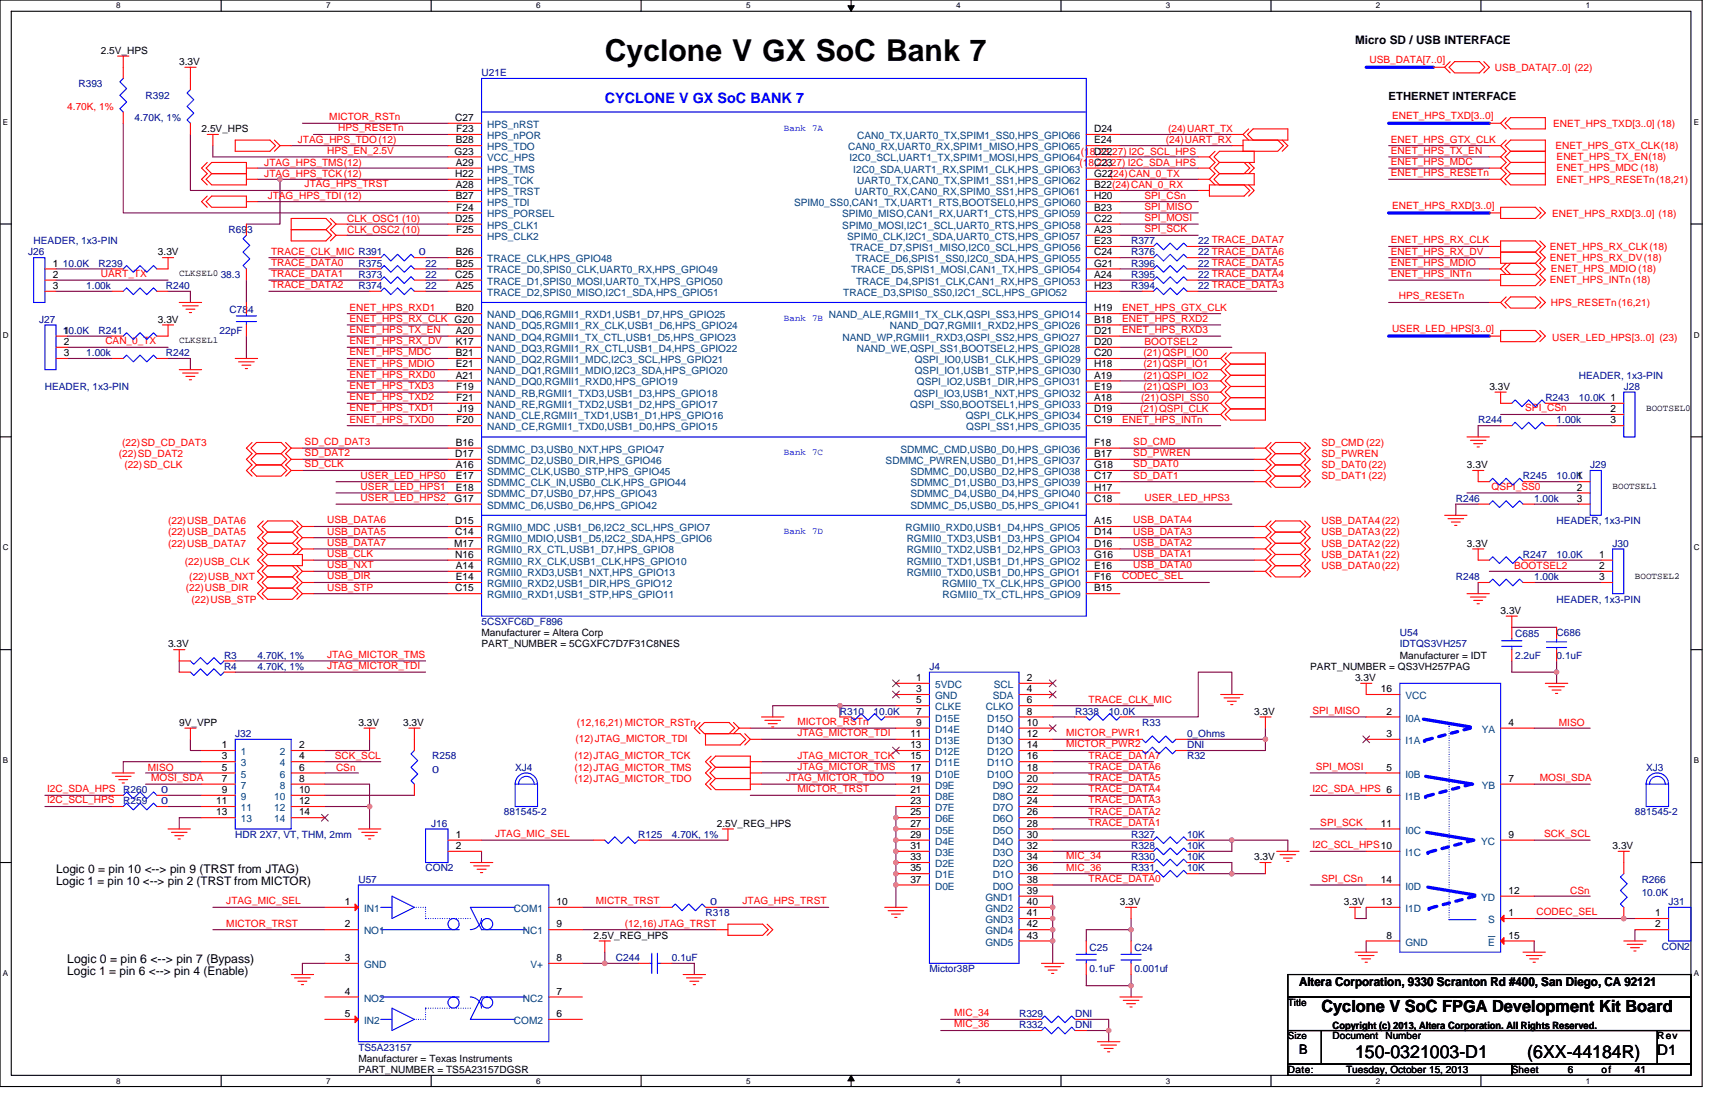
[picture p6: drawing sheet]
<svg xmlns="http://www.w3.org/2000/svg" width="432mm" height="279mm" viewBox="0 0 432 279" stroke-linecap="round" stroke-linejoin="round" font-family="sans-serif">
<defs><g id="words">
<text font-size="7.6" x="152.3" y="15.3">Cyclone V GX SoC Bank 7</text>
<g font-size="4.5">
<text x="341.2" y="266.3">150-0321003-D1</text>
<text x="384.5" y="266.3">(6XX-44184R)</text>
</g>
<text font-size="4.2" x="332.7" y="254.8">Cyclone V SoC FPGA Development Kit Board</text>
<text font-size="3.7" x="417.3" y="265.5">D1</text>
<text font-size="3.6" fill="#00f" x="152.3" y="25.9">CYCLONE V GX SoC BANK 7</text>
<text font-size="3.4" x="327.1" y="265.2">B</text>
<g font-size="3.1">
<text x="16.9" y="242.4">Logic 0 = pin 6 &lt;--&gt; pin 7 (Bypass)</text>
<text x="327.1" y="248.2">Altera Corporation, 9330 Scranton Rd #400, San Diego, CA 92121</text>
</g>
<g font-size="3">
<text x="341.2" y="11.2">Micro SD / USB INTERFACE</text>
<text x="14.1" y="219.8">Logic 0 = pin 10 &lt;--&gt; pin 9 (TRST from JTAG)</text>
<text x="14.1" y="222.9">Logic 1 = pin 10 &lt;--&gt; pin 2 (TRST from MICTOR)</text>
<text x="16.9" y="245.5">Logic 1 = pin 6 &lt;--&gt; pin 4 (Enable)</text>
</g>
<text font-size="2.8" x="349.6" y="25.2">ETHERNET INTERFACE</text>
<g font-size="2.5">
<text x="25.4" y="13.5">2.5V_HPS</text>
<text x="45.1" y="16.4">3.3V</text>
<text x="50.8" y="33.3">2.5V_HPS</text>
<text x="114.6" y="30.4">C27</text>
<text x="114.9" y="33.3">F23</text>
<text x="275.5" y="33.3">D24</text>
<text x="114.5" y="38.9">G23</text>
<text x="114.7" y="36.1">B28</text>
<text x="114.7" y="41.7">A29</text>
<text x="275.5" y="41.7">C23</text>
<text x="275.5" y="38.9">D22</text>
<text x="275.5" y="36.1">E24</text>
<text x="114.6" y="44.5">H22</text>
<text x="114.7" y="47.3">A28</text>
<text x="275.5" y="44.5">G22(24)CAN_0_TX</text>
<text x="275.5" y="47.3">B22(24)CAN_0_RX</text>
<text x="114.7" y="50.2">B27</text>
<text x="114.9" y="53">F24</text>
<text x="275.5" y="50.2">H20</text>
<text x="275.5" y="53">B23</text>
<text x="114.6" y="55.8">D25</text>
<text x="114.9" y="58.6">F25</text>
<text x="275.5" y="58.6">A23</text>
<text x="275.5" y="55.8">C22</text>
<text x="39.8" y="64.3">3.3V</text>
<text x="114.7" y="64.3">B26</text>
<text x="275.5" y="61.4">E23</text>
<text x="275.5" y="64.3">C24</text>
<text x="13.3" y="67.1">1</text>
<text x="13.3" y="69.9">2</text>
<text x="114.6" y="69.9">C25</text>
<text x="114.7" y="67.1">B25</text>
<text x="275.5" y="69.9">A24</text>
<text x="275.5" y="67.1">G21</text>
<text x="13.3" y="72.7">3</text>
<text x="114.7" y="72.7">A25</text>
<text x="275.5" y="72.7">H23</text>
<text x="39.8" y="81.2">3.3V</text>
<text x="114.7" y="78.4">B20</text>
<text x="275.5" y="81.2">B18</text>
<text x="275.5" y="78.4">H19</text>
<text x="16.1" y="84">1</text>
<text x="16.1" y="86.8">2</text>
<text x="16.1" y="89.6">3</text>
<text x="114.7" y="89.6">B21</text>
<text x="114.7" y="86.8">K17</text>
<text x="114.7" y="84">A20</text>
<text x="275.5" y="84">D21</text>
<text x="275.5" y="86.8">D20</text>
<text x="275.5" y="89.6">C20</text>
<text x="114.7" y="95.3">A21</text>
<text x="114.7" y="92.5">E21</text>
<text x="275.5" y="92.5">H18</text>
<text x="275.5" y="95.3">A19</text>
<text x="114.9" y="100.9">F21</text>
<text x="114.9" y="98.1">F19</text>
<text x="275.5" y="100.9">A18</text>
<text x="275.5" y="98.1">E19</text>
<text x="375" y="98.1">3.3V</text>
<text x="114.9" y="106.6">F20</text>
<text x="115.2" y="103.7">J19</text>
<text x="275.5" y="103.7">D19</text>
<text x="275.5" y="106.6">C19</text>
<text x="405.4" y="103.7">2</text>
<text x="405.4" y="106.6">3</text>
<text x="114.7" y="112.2">B16</text>
<text x="275.5" y="112.2">F18</text>
<text x="114.6" y="115">D17</text>
<text x="114.7" y="117.8">A16</text>
<text x="275.5" y="115">B17</text>
<text x="275.5" y="117.8">G18</text>
<text x="369.4" y="117.9">3.3V</text>
<text x="114.7" y="123.5">E18</text>
<text x="114.7" y="120.7">E17</text>
<text x="275.5" y="120.7">C17</text>
<text x="275.5" y="123.5">H17</text>
<text x="397" y="120.6">1</text>
<text x="397" y="123.5">2</text>
<text x="114.5" y="126.3">G17</text>
<text x="114.6" y="131.9">D15</text>
<text x="275.5" y="131.9">A15</text>
<text x="275.5" y="126.3">C18</text>
<text x="397" y="126.3">3</text>
<text x="114.3" y="137.6">M17</text>
<text x="114.6" y="134.7">C14</text>
<text x="275.5" y="137.6">D16</text>
<text x="275.5" y="134.7">D14</text>
<text x="369.4" y="137.6">3.3V</text>
<text x="114.6" y="140.4">N16</text>
<text x="114.7" y="143.2">A14</text>
<text x="275.5" y="143.2">E16</text>
<text x="275.5" y="140.4">G16</text>
<text x="402.6" y="140.4">1</text>
<text x="402.6" y="143.2">2</text>
<text x="114.6" y="148.8">C15</text>
<text x="114.7" y="146">E14</text>
<text x="275.5" y="146">F16</text>
<text x="275.5" y="148.8">B15</text>
<text x="402.6" y="146">3</text>
<text x="377.8" y="154.5">3.3V</text>
<text x="121.2" y="160.1">Manufacturer = Altera Corp</text>
<text x="42.3" y="163">3.3V</text>
<text x="121.2" y="163">PART_NUMBER = 5CGXFC7D7F31C8NES</text>
<text x="352.4" y="165.8">Manufacturer = IDT</text>
<text x="230.6" y="171.4">1</text>
<text x="258.6" y="171.4">2</text>
<text x="329.9" y="168.6">PART_NUMBER = QS3VH257PAG</text>
<text x="341.2" y="171.4">3.3V</text>
<text x="230.6" y="174.2">3</text>
<text x="230.6" y="177">5</text>
<text x="230.6" y="179.9">7</text>
<text x="258.6" y="179.9">8</text>
<text x="258.6" y="174.2">4</text>
<text x="258.6" y="177">6</text>
<text x="315.8" y="179.9">3.3V</text>
<text x="347.6" y="174.2">16</text>
<text x="349.1" y="179.9">2</text>
<text x="45.1" y="182.7">9V_VPP</text>
<text x="90.2" y="182.7">3.3V</text>
<text x="101.5" y="182.7">3.3V</text>
<text x="229.2" y="185.5">11</text>
<text x="230.6" y="182.7">9</text>
<text x="258.6" y="182.7">10</text>
<text x="258.6" y="185.5">12</text>
<text x="349.1" y="185.5">3</text>
<text x="379.8" y="182.7">4</text>
<text x="55.8" y="188.3">1</text>
<text x="55.8" y="191.1">3</text>
<text x="75.3" y="188.3">2</text>
<text x="75.3" y="191.1">4</text>
<text x="229.2" y="188.3">13</text>
<text x="229.2" y="191.1">15</text>
<text x="258.6" y="188.3">14</text>
<text x="258.6" y="191.1">16</text>
<text x="55.8" y="194">5</text>
<text x="55.8" y="196.8">7</text>
<text x="75.3" y="194">6</text>
<text x="75.3" y="196.8">8</text>
<text x="229.2" y="194">17</text>
<text x="229.2" y="196.8">19</text>
<text x="258.6" y="194">18</text>
<text x="258.6" y="196.8">20</text>
<text x="349.1" y="194">5</text>
<text x="379.8" y="196.8">7</text>
<text x="54.4" y="202.4">11</text>
<text x="55.8" y="199.6">9</text>
<text x="75.3" y="199.6">10</text>
<text x="75.3" y="202.4">12</text>
<text x="229.2" y="199.6">21</text>
<text x="229.2" y="202.4">23</text>
<text x="258.6" y="199.6">22</text>
<text x="258.6" y="202.4">24</text>
<text x="54.4" y="205.2">13</text>
<text x="75.3" y="205.2">14</text>
<text x="180.5" y="208.1">2.5V_REG_HPS</text>
<text x="229.2" y="205.2">25</text>
<text x="229.2" y="208.1">27</text>
<text x="258.6" y="205.2">26</text>
<text x="258.6" y="208.1">28</text>
<text x="347.6" y="208.1">11</text>
<text x="114.8" y="210.9">1</text>
<text x="114.8" y="213.7">2</text>
<text x="229.2" y="210.9">29</text>
<text x="229.2" y="213.7">31</text>
<text x="258.6" y="210.9">30</text>
<text x="258.6" y="213.7">32</text>
<text x="379.8" y="210.9">9</text>
<text x="406" y="213.7">3.3V</text>
<text x="229.2" y="216.5">33</text>
<text x="229.2" y="219.3">35</text>
<text x="258.6" y="216.5">34</text>
<text x="258.6" y="219.3">36</text>
<text x="315.8" y="216.5">3.3V</text>
<text x="86.8" y="227.8">1</text>
<text x="140.1" y="227.8">10</text>
<text x="229.2" y="222.2">37</text>
<text x="258.6" y="222.2">38</text>
<text x="258.6" y="225">39</text>
<text x="258.6" y="227.8">40</text>
<text x="282" y="227.8">3.3V</text>
<text x="338.3" y="227.8">3.3V</text>
<text x="347.6" y="222.2">14</text>
<text x="347.6" y="227.8">13</text>
<text x="379.8" y="225">12</text>
<text x="86.8" y="233.4">2</text>
<text x="140.1" y="233.4">9</text>
<text x="258.6" y="230.6">41</text>
<text x="258.6" y="233.4">42</text>
<text x="379.8" y="230.6">1</text>
<text x="416.7" y="230.6">1</text>
<text x="416.7" y="233.4">2</text>
<text x="149.4" y="236.3">2.5V_REG_HPS</text>
<text x="258.6" y="236.3">43</text>
<text x="349.1" y="236.3">8</text>
<text x="379.8" y="236.3">15</text>
<text x="86.8" y="241.9">3</text>
<text x="140.1" y="241.9">8</text>
<text x="86.8" y="250.4">4</text>
<text x="140.1" y="250.4">7</text>
<text x="86.8" y="256">5</text>
<text x="140.1" y="256">6</text>
<text x="324.3" y="253.2">Title</text>
<text x="324.3" y="261.6">Size</text>
<text x="335.5" y="261.6">Document</text>
<text x="335.5" y="258.9">Copyright (c) 2013, Altera Corporation. All Rights Reserved.</text>
<text x="348.8" y="261.6">Number</text>
<text x="417.3" y="261.6">Rev</text>
<text x="90.2" y="267.3">Manufacturer = Texas Instruments</text>
<text x="90.2" y="270.1">PART_NUMBER = TS5A23157DGSR</text>
<text x="324.3" y="270.1">Date:</text>
<text x="338.9" y="270.1">Tuesday, October 15, 2013</text>
<text x="380.6" y="270.1">Sheet</text>
<text x="394.7" y="270.1">6</text>
<text x="403.2" y="270.1">of</text>
<text x="411.6" y="270.1">41</text>
</g>
<g font-size="2.5" fill="#f00">
<text x="344.8" y="15.9">USB_DATA[7..0]</text>
<text x="376.4" y="17.8">USB_DATA[7..0] (22)</text>
<text x="16.9" y="27.6">4.70K, 1%</text>
<text x="350.5" y="30">ENET_HPS_TXD[3..0]</text>
<text x="82.9" y="30.2">MICTOR_RSTn</text>
<text x="85.2" y="33.1">HPS_RESETn</text>
<text x="294.1" y="33.3">(24)UART_TX</text>
<text x="350.2" y="35.9">ENET_HPS_GTX_CLK</text>
<text x="391.1" y="31.9">ENET_HPS_TXD[3..0] (18)</text>
<text x="66.5" y="41.7">JTAG_HPS_TMS(12)</text>
<text x="75" y="36.1">JTAG_HPS_TDO(12)</text>
<text x="82.4" y="38.7">HPS_EN_2.5V</text>
<text x="271.8" y="41.7">(18,23,27) I2C_SDA_HPS</text>
<text x="272.1" y="38.9">(18,23,27) I2C_SCL_HPS</text>
<text x="293.5" y="36.1">(24)UART_RX</text>
<text x="350.2" y="38.7">ENET_HPS_TX_EN</text>
<text x="350.2" y="41.5">ENET_HPS_MDC</text>
<text x="391.6" y="37.5">ENET_HPS_GTX_CLK(18)</text>
<text x="391.9" y="40.3">ENET_HPS_TX_EN(18)</text>
<text x="66.5" y="44.6">JTAG_HPS_TCK(12)</text>
<text x="76.7" y="47.2">JTAG_HPS_TRST</text>
<text x="350.2" y="44.3">ENET_HPS_RESETn</text>
<text x="391.9" y="46">ENET_HPS_RESETn(18,21)</text>
<text x="391.9" y="43.1">ENET_HPS_MDC (18)</text>
<text x="67.4" y="50.2">JTAG_HPS_TDI (12)</text>
<text x="288.2" y="52.8">SPI_MISO</text>
<text x="288.2" y="50">SPI_CSn</text>
<text x="350.5" y="52.5">ENET_HPS_RXD[3..0]</text>
<text x="87.4" y="55.8">CLK_OSC1 (10)</text>
<text x="87.4" y="58.7">CLK_OSC2 (10)</text>
<text x="288.2" y="58.4">SPI_SCK</text>
<text x="288.2" y="55.6">SPI_MOSI</text>
<text x="390.8" y="54.7">ENET_HPS_RXD[3..0] (18)</text>
<text x="68.3" y="64.1">TRACE_CLK_MIC R391</text>
<text x="350.2" y="64.1">ENET_HPS_RX_DV</text>
<text x="350.2" y="61.3">ENET_HPS_RX_CLK</text>
<text x="390.2" y="65.7">ENET_HPS_RX_DV(18)</text>
<text x="390.2" y="62.9">ENET_HPS_RX_CLK(18)</text>
<text x="25.4" y="69.7">UART_TX</text>
<text x="68.3" y="66.9">TRACE_DATA0</text>
<text x="68.3" y="69.7">TRACE_DATA1</text>
<text x="350.2" y="66.9">ENET_HPS_MDIO</text>
<text x="350.2" y="69.7">ENET_HPS_INTn</text>
<text x="390.2" y="71.3">ENET_HPS_INTn (18)</text>
<text x="390.5" y="68.5">ENET_HPS_MDIO (18)</text>
<text x="68.3" y="72.5">TRACE_DATA2</text>
<text x="352.2" y="75.4">HPS_RESETn</text>
<text x="390.5" y="77">HPS_RESETn(16,21)</text>
<text x="88" y="83.8">ENET_HPS_TX_EN</text>
<text x="88" y="81">ENET_HPS_RX_CLK G20</text>
<text x="88" y="78.2">ENET_HPS_RXD1</text>
<text x="282.5" y="78.2">ENET_HPS_GTX_CLK</text>
<text x="282.5" y="83.8">ENET_HPS_RXD3</text>
<text x="282.5" y="81">ENET_HPS_RXD2</text>
<text x="350.5" y="83.5">USER_LED_HPS[3..0]</text>
<text x="26.5" y="86.6">CAN_0_TX</text>
<text x="88" y="89.5">ENET_HPS_MDC</text>
<text x="88" y="86.6">ENET_HPS_RX_DV</text>
<text x="287.9" y="89.7">(21)QSPI_IO0</text>
<text x="288.2" y="86.8">BOOTSEL2</text>
<text x="390.8" y="85.7">USER_LED_HPS[3..0] (23)</text>
<text x="88" y="95.1">ENET_HPS_RXD0</text>
<text x="88" y="92.3">ENET_HPS_MDIO</text>
<text x="287.9" y="95.3">(21)QSPI_IO2</text>
<text x="287.9" y="92.5">(21)QSPI_IO1</text>
<text x="88" y="100.7">ENET_HPS_TXD2</text>
<text x="88" y="97.9">ENET_HPS_TXD3</text>
<text x="287.3" y="100.9">(21)QSPI_SS0</text>
<text x="287.9" y="98.1">(21)QSPI_IO3</text>
<text x="88" y="106.4">ENET_HPS_TXD0</text>
<text x="88" y="103.5">ENET_HPS_TXD1</text>
<text x="282.5" y="106.4">ENET_HPS_INTn</text>
<text x="287" y="103.8">(21)QSPI_CLK</text>
<text x="384" y="103.5">SPI_CSn</text>
<text x="30.8" y="112.2">(22)SD_CD_DAT3</text>
<text x="76.7" y="112">SD_CD_DAT3</text>
<text x="285.3" y="112">SD_CMD</text>
<text x="332.7" y="112.2">SD_CMD (22)</text>
<text x="29.9" y="115">(22)SD_DAT2</text>
<text x="31.3" y="117.9">(22)SD_CLK</text>
<text x="76.7" y="114.8">SD_DAT2</text>
<text x="76.7" y="117.6">SD_CLK</text>
<text x="285.3" y="117.6">SD_DAT0</text>
<text x="285.3" y="114.8">SD_PWREN</text>
<text x="332.7" y="117.9">SD_DAT0(22)</text>
<text x="332.7" y="115">SD_PWREN</text>
<text x="90.8" y="120.5">USER_LED_HPS0</text>
<text x="90.8" y="123.3">USER_LED_HPS1</text>
<text x="285.3" y="120.5">SD_DAT1</text>
<text x="332.7" y="120.7">SD_DAT1(22)</text>
<text x="375.6" y="123.3">QSPI_SS0</text>
<text x="42.3" y="132">(22)USB_DATA6</text>
<text x="82.4" y="131.7">USB_DATA6</text>
<text x="90.8" y="126.1">USER_LED_HPS2</text>
<text x="285.3" y="131.7">USB_DATA4</text>
<text x="288.2" y="126.1">USER_LED_HPS3</text>
<text x="332.7" y="132">USB_DATA4(22)</text>
<text x="42.3" y="137.6">(22)USB_DATA7</text>
<text x="42.3" y="134.8">(22)USB_DATA5</text>
<text x="82.4" y="137.4">USB_DATA7</text>
<text x="82.4" y="134.6">USB_DATA5</text>
<text x="285.3" y="134.6">USB_DATA3</text>
<text x="285.3" y="137.4">USB_DATA2</text>
<text x="332.7" y="134.8">USB_DATA3(22)</text>
<text x="332.7" y="137.6">USB_DATA2(22)</text>
<text x="46.5" y="142.1">(22)USB_CLK</text>
<text x="82.4" y="140.2">USB_CLK</text>
<text x="82.4" y="143">USB_NXT</text>
<text x="285.3" y="140.2">USB_DATA1</text>
<text x="285.3" y="143">USB_DATA0</text>
<text x="332.7" y="140.4">USB_DATA1(22)</text>
<text x="332.7" y="143.2">USB_DATA0(22)</text>
<text x="381.2" y="143.2">BOOTSEL2</text>
<text x="46.8" y="148.9">(22)USB_DIR</text>
<text x="47.7" y="146">(22)USB_NXT</text>
<text x="82.4" y="145.8">USB_DIR</text>
<text x="82.4" y="148.7">USB_STP</text>
<text x="282.5" y="145.8">CODEC_SEL</text>
<text x="48.2" y="151.7">(22)USB_STP</text>
<text x="82.4" y="165.6">JTAG_MICTOR_TMS</text>
<text x="82.4" y="168.4">JTAG_MICTOR_TDI</text>
<text x="274.1" y="176.8">TRACE_CLK_MIC</text>
<text x="330.5" y="179.7">SPI_MISO</text>
<text x="145.2" y="182.7">(12,16,21) MICTOR_RSTn</text>
<text x="200.8" y="182.5">MICTOR_RSTn</text>
<text x="200.8" y="185.3">JTAG_MICTOR_TDI</text>
<text x="268.4" y="185.3">MICTOR_PWR1</text>
<text x="392.5" y="182.7">MISO</text>
<text x="84.3" y="190.9">SCK_SCL</text>
<text x="144.7" y="191.2">(12)JTAG_MICTOR_TCK</text>
<text x="144.9" y="186.6">(12)JTAG_MICTOR_TDI</text>
<text x="200.8" y="190.9">JTAG_MICTOR_TCK</text>
<text x="268.4" y="188.1">MICTOR_PWR2</text>
<text x="274.1" y="190.9">TRACE_DATA7</text>
<text x="37.2" y="194">MISO</text>
<text x="38.1" y="196.6">MOSI_SDA</text>
<text x="84.6" y="194">CSn</text>
<text x="144.7" y="194">(12)JTAG_MICTOR_TMS</text>
<text x="144.7" y="196.8">(12)JTAG_MICTOR_TDO</text>
<text x="198" y="196.6">JTAG_MICTOR_TDO</text>
<text x="200.8" y="193.8">JTAG_MICTOR_TMS</text>
<text x="274.1" y="193.8">TRACE_DATA6</text>
<text x="274.1" y="196.6">TRACE_DATA5</text>
<text x="331.3" y="193.8">SPI_MOSI</text>
<text x="387.7" y="196.6">MOSI_SDA</text>
<text x="11.9" y="199.4">I2C_SDA_HPS</text>
<text x="11.9" y="202.2">I2C_SCL_HPS</text>
<text x="200.8" y="199.4">MICTOR_TRST</text>
<text x="274.1" y="199.4">TRACE_DATA4</text>
<text x="274.1" y="202.2">TRACE_DATA3</text>
<text x="330.5" y="199.4">I2C_SDA_HPS 6</text>
<text x="274.1" y="205">TRACE_DATA2</text>
<text x="274.1" y="207.9">TRACE_DATA1</text>
<text x="332.4" y="207.9">SPI_SCK</text>
<text x="124.7" y="210.7">JTAG_MIC_SEL</text>
<text x="330.5" y="213.5">I2C_SCL_HPS10</text>
<text x="388.8" y="210.7">SCK_SCL</text>
<text x="268.4" y="216.3">MIC_34</text>
<text x="268.4" y="219.1">MIC_36</text>
<text x="274.1" y="222">TRACE_DATA0</text>
<text x="332.7" y="222">SPI_CSn</text>
<text x="57" y="227.6">JTAG_MIC_SEL</text>
<text x="150" y="227.6">MICTR_TRST</text>
<text x="186.9" y="227.6">JTAG_HPS_TRST</text>
<text x="395.3" y="225">CSn</text>
<text x="57" y="233.2">MICTOR_TRST</text>
<text x="157.3" y="233.4">(12,16)JTAG_TRST</text>
<text x="386.8" y="230.4">CODEC_SEL</text>
<text x="240.2" y="255.8">MIC_34</text>
<text x="240.2" y="258.6">MIC_36</text>
</g>
<g font-size="2.5" fill="#000080">
<text x="19.7" y="22">R393</text>
<text x="121.2" y="19.2">U21E</text>
<text x="36.7" y="24.8">R392</text>
<text x="33.8" y="30.5">4.70K, 1%</text>
<text x="57.5" y="58.7">R693</text>
<text x="7.1" y="64.3">J26</text>
<text x="8.5" y="61.5">HEADER, 1x3-PIN</text>
<text x="105.5" y="64.3">0</text>
<text x="284.8" y="61.5">R377</text>
<text x="284.8" y="64.3">R376</text>
<text x="301.7" y="61.5">22 TRACE_DATA7</text>
<text x="301.7" y="64.3">22 TRACE_DATA6</text>
<text x="15.8" y="67.1">10.0K</text>
<text x="24.8" y="67.1">R239</text>
<text x="55.6" y="69.9">38.3</text>
<text x="90.2" y="67.1">R375</text>
<text x="90.2" y="69.9">R373</text>
<text x="107.1" y="67.1">22</text>
<text x="107.1" y="69.9">22</text>
<text x="284.8" y="67.1">R396</text>
<text x="284.8" y="69.9">R395</text>
<text x="301.7" y="67.1">22 TRACE_DATA5</text>
<text x="301.7" y="69.9">22 TRACE_DATA4</text>
<text x="21.7" y="72.7">1.00k</text>
<text x="41.7" y="72.7">R240</text>
<text x="90.2" y="72.7">R374</text>
<text x="107.1" y="72.7">22</text>
<text x="284.8" y="72.7">R394</text>
<text x="301.7" y="72.7">22 TRACE_DATA3</text>
<text x="9.9" y="81.2">J27</text>
<text x="57.8" y="78.7">C784</text>
<text x="15.8" y="84">10.0K</text>
<text x="21.7" y="89.7">1.00k</text>
<text x="24.8" y="84">R241</text>
<text x="41.7" y="89.7">R242</text>
<text x="55.3" y="84">22pF</text>
<text x="397.6" y="95.3">HEADER, 1x3-PIN</text>
<text x="11.3" y="98.1">HEADER, 1x3-PIN</text>
<text x="389.1" y="100.9">R243</text>
<text x="397.6" y="100.9">10.0K 1</text>
<text x="408.8" y="98.1">J28</text>
<text x="372.2" y="106.6">R244</text>
<text x="391.9" y="106.6">1.00k</text>
<text x="400.4" y="117.9">J29</text>
<text x="383.5" y="120.7">R245</text>
<text x="391.9" y="120.7">10.0K</text>
<text x="366.5" y="126.3">R246</text>
<text x="386.3" y="126.3">1.00k</text>
<text x="391.9" y="132">HEADER, 1x3-PIN</text>
<text x="406" y="137.6">J30</text>
<text x="383.5" y="140.4">R247</text>
<text x="391.9" y="140.4">10.0K</text>
<text x="366.5" y="146">R248</text>
<text x="386.3" y="146">1.00k</text>
<text x="391.9" y="151.7">HEADER, 1x3-PIN</text>
<text x="121.2" y="157.3">5CSXFC6D_F896</text>
<text x="352.4" y="160.1">U54</text>
<text x="381.5" y="160.4">C685</text>
<text x="391.9" y="160.1">C686</text>
<text x="56.4" y="165.8">R3</text>
<text x="64.9" y="165.8">4.70K, 1%</text>
<text x="352.4" y="163">IDTQS3VH257</text>
<text x="381.5" y="165.8">2.2uF</text>
<text x="391.9" y="165.8">0.1uF</text>
<text x="56.4" y="168.6">R4</text>
<text x="64.9" y="168.6">4.70K, 1%</text>
<text x="234" y="168.6">J4</text>
<text x="211.5" y="179.9">R310</text>
<text x="219.9" y="179.9">10.0K</text>
<text x="270.7" y="179.9">R338</text>
<text x="279.1" y="179.9">10.0K</text>
<text x="59.2" y="185.5">J32</text>
<text x="287.6" y="182.7">R33</text>
<text x="298.9" y="185.5">0_Ohms</text>
<text x="108.8" y="191.2">R258</text>
<text x="298.9" y="191.2">R32</text>
<text x="298.9" y="188.3">DNI</text>
<text x="108.8" y="194.5">0</text>
<text x="129.7" y="194">XJ4</text>
<text x="414.5" y="194">XJ3</text>
<text x="31" y="199.6">R260</text>
<text x="31" y="202.4">R259</text>
<text x="40.6" y="199.6">0</text>
<text x="40.6" y="202.4">0</text>
<text x="108.6" y="208.1">J16</text>
<text x="126.9" y="205.3">881545-2</text>
<text x="411.6" y="205.3">881545-2</text>
<text x="59.2" y="210.9">HDR 2X7, VT, THM, 2mm</text>
<text x="160.7" y="210.9">R125</text>
<text x="169.2" y="210.9">4.70K, 1%</text>
<text x="284.8" y="210.9">R327</text>
<text x="284.8" y="213.7">R328</text>
<text x="298.9" y="210.9">10K</text>
<text x="298.9" y="213.7">10K</text>
<text x="107.1" y="219.4">CON2</text>
<text x="284.8" y="216.5">R330</text>
<text x="284.8" y="219.4">R331</text>
<text x="298.9" y="216.5">10K</text>
<text x="298.9" y="219.4">10K</text>
<text x="90.2" y="222.2">U57</text>
<text x="178.8" y="227.8">0</text>
<text x="413.3" y="222.2">R266</text>
<text x="413.3" y="225.6">10.0K</text>
<text x="420.1" y="227.8">J31</text>
<text x="177.6" y="230.6">R318</text>
<text x="274.3" y="239.4">C25</text>
<text x="285.6" y="239.4">C24</text>
<text x="418.4" y="239.1">CON2</text>
<text x="155.1" y="241.9">C244</text>
<text x="169.2" y="241.9">0.1uF</text>
<text x="234" y="244.7">Mictor38P</text>
<text x="274.3" y="244.7">0.1uF</text>
<text x="285.6" y="244.7">0.001uf</text>
<text x="256.6" y="256">R329</text>
<text x="270.7" y="256">DNI</text>
<text x="256.6" y="258.8">R332</text>
<text x="270.7" y="258.8">DNI</text>
<text x="90.2" y="264.5">TS5A23157</text>
</g>
<g font-size="2.5" fill="#004080">
<text x="122.7" y="32.2">HPS_nRST</text>
<text x="122.7" y="35">HPS_nPOR</text>
<text x="215.8" y="35">CAN0_TX,UART0_TX,SPIM1_SS0,HPS_GPIO66</text>
<text x="122.7" y="37.8">HPS_TDO</text>
<text x="122.7" y="40.6">VCC_HPS</text>
<text x="213.6" y="37.8">CAN0_RX,UART0_RX,SPIM1_MISO,HPS_GPIO65</text>
<text x="213.9" y="40.6">I2C0_SCL,UART1_TX,SPIM1_MOSI,HPS_GPIO64</text>
<text x="122.7" y="43.5">HPS_TMS</text>
<text x="122.7" y="46.3">HPS_TCK</text>
<text x="214.8" y="43.5">I2C0_SDA,UART1_RX,SPIM1_CLK,HPS_GPIO63</text>
<text x="215.8" y="46.3">UART0_TX,CAN0_TX,SPIM1_SS1,HPS_GPIO62</text>
<text x="122.7" y="49.1">HPS_TRST</text>
<text x="122.7" y="51.9">HPS_TDI</text>
<text x="199.9" y="51.9">SPIM0_SS0,CAN1_TX,UART1_RTS,BOOTSEL0,HPS_GPIO60</text>
<text x="215.2" y="49.1">UART0_RX,CAN0_RX,SPIM0_SS1,HPS_GPIO61</text>
<text x="122.7" y="54.7">HPS_PORSEL</text>
<text x="122.7" y="57.6">HPS_CLK1</text>
<text x="212" y="54.7">SPIM0_MISO,CAN1_RX,UART1_CTS,HPS_GPIO59</text>
<text x="212.1" y="57.6">SPIM0_MOSI,I2C1_SCL,UART0_RTS,HPS_GPIO58</text>
<text x="122.7" y="60.4">HPS_CLK2</text>
<text x="122.7" y="66">TRACE_CLK,HPS_GPIO48</text>
<text x="213.3" y="60.4">SPIM0_CLK,I2C1_SDA,UART0_CTS,HPS_GPIO57</text>
<text x="214" y="63.2">TRACE_D7,SPIS1_MISO,I2C0_SCL,HPS_GPIO56</text>
<text x="215.4" y="66">TRACE_D6,SPIS1_SS0,I2C0_SDA,HPS_GPIO55</text>
<text x="122.7" y="68.8">TRACE_D0,SPIS0_CLK,UART0_RX,HPS_GPIO49</text>
<text x="122.7" y="71.6">TRACE_D1,SPIS0_MOSI,UART0_TX,HPS_GPIO50</text>
<text x="214.3" y="68.8">TRACE_D5,SPIS1_MOSI,CAN1_TX,HPS_GPIO54</text>
<text x="215.5" y="71.6">TRACE_D4,SPIS1_CLK,CAN1_RX,HPS_GPIO53</text>
<text x="122.7" y="74.5">TRACE_D2,SPIS0_MISO,I2C1_SDA,HPS_GPIO51</text>
<text x="212.3" y="74.4">TRACE_D3,SPIS0_SS0,I2C1_SCL,HPS_GPIO52</text>
<text x="122.7" y="82.9">NAND_DQ5,RGMII1_RX_CLK,USB1_D6,HPS_GPIO24</text>
<text x="122.7" y="80.1">NAND_DQ6,RGMII1_RXD1,USB1_D7,HPS_GPIO25</text>
<text x="208.7" y="80.1">NAND_ALE,RGMII1_TX_CLK,QSPI_SS3,HPS_GPIO14</text>
<text x="224" y="82.9">NAND_DQ7,RGMII1_RXD2,HPS_GPIO26</text>
<text x="122.7" y="88.6">NAND_DQ3,RGMII1_RX_CTL,USB1_D4,HPS_GPIO22</text>
<text x="122.7" y="85.7">NAND_DQ4,RGMII1_TX_CTL,USB1_D5,HPS_GPIO23</text>
<text x="212.1" y="85.7">NAND_WP,RGMII1_RXD3,QSPI_SS2,HPS_GPIO27</text>
<text x="215.7" y="88.6">NAND_WE,QSPI_SS1,BOOTSEL2,HPS_GPIO28</text>
<text x="122.7" y="94.2">NAND_DQ1,RGMII1_MDIO,I2C3_SDA,HPS_GPIO20</text>
<text x="122.7" y="91.4">NAND_DQ2,RGMII1_MDC,I2C3_SCL,HPS_GPIO21</text>
<text x="230.3" y="91.4">QSPI_IO0,USB1_CLK,HPS_GPIO29</text>
<text x="230.3" y="94.2">QSPI_IO1,USB1_STP,HPS_GPIO30</text>
<text x="122.7" y="99.8">NAND_RB,RGMII1_TXD3,USB1_D3,HPS_GPIO18</text>
<text x="122.7" y="97">NAND_DQ0,RGMII1_RXD0,HPS_GPIO19</text>
<text x="230.1" y="99.8">QSPI_IO3,USB1_NXT,HPS_GPIO32</text>
<text x="230.9" y="97">QSPI_IO2,USB1_DIR,HPS_GPIO31</text>
<text x="122.7" y="105.5">NAND_CLE,RGMII1_TXD1,USB1_D1,HPS_GPIO16</text>
<text x="122.7" y="102.7">NAND_RE,RGMII1_TXD2,USB1_D2,HPS_GPIO17</text>
<text x="229.2" y="102.7">QSPI_SS0,BOOTSEL1,HPS_GPIO33</text>
<text x="243.1" y="105.5">QSPI_CLK,HPS_GPIO34</text>
<text x="122.7" y="113.9">SDMMC_D3,USB0_NXT,HPS_GPIO47</text>
<text x="122.7" y="108.3">NAND_CE,RGMII1_TXD0,USB1_D0,HPS_GPIO15</text>
<text x="226.7" y="113.9">SDMMC_CMD,USB0_D0,HPS_GPIO36</text>
<text x="243.3" y="108.3">QSPI_SS1,HPS_GPIO35</text>
<text x="122.7" y="119.6">SDMMC_CLK,USB0_STP,HPS_GPIO45</text>
<text x="122.7" y="116.8">SDMMC_D2,USB0_DIR,HPS_GPIO46</text>
<text x="223" y="116.8">SDMMC_PWREN,USB0_D1,HPS_GPIO37</text>
<text x="229.3" y="119.6">SDMMC_D0,USB0_D2,HPS_GPIO38</text>
<text x="122.7" y="125.2">SDMMC_D7,USB0_D7,HPS_GPIO43</text>
<text x="122.7" y="122.4">SDMMC_CLK_IN,USB0_CLK,HPS_GPIO44</text>
<text x="229.3" y="122.4">SDMMC_D1,USB0_D3,HPS_GPIO39</text>
<text x="229.3" y="125.2">SDMMC_D4,USB0_D4,HPS_GPIO40</text>
<text x="122.7" y="128">SDMMC_D6,USB0_D6,HPS_GPIO42</text>
<text x="229.3" y="128">SDMMC_D5,USB0_D5,HPS_GPIO41</text>
<text x="122.7" y="136.5">RGMII0_MDIO,USB1_D5,I2C2_SDA,HPS_GPIO6</text>
<text x="122.7" y="133.7">RGMII0_MDC ,USB1_D6,I2C2_SCL,HPS_GPIO7</text>
<text x="228" y="133.7">RGMII0_RXD0,USB1_D4,HPS_GPIO5</text>
<text x="228.3" y="136.5">RGMII0_TXD3,USB1_D3,HPS_GPIO4</text>
<text x="122.7" y="142.1">RGMII0_RX_CLK,USB1_CLK,HPS_GPIO10</text>
<text x="122.7" y="139.3">RGMII0_RX_CTL,USB1_D7,HPS_GPIO8</text>
<text x="228.3" y="142.1">RGMII0_TXD1,USB1_D1,HPS_GPIO2</text>
<text x="228.3" y="139.3">RGMII0_TXD2,USB1_D2,HPS_GPIO3</text>
<text x="122.7" y="144.9">RGMII0_RXD3,USB1_NXT,HPS_GPIO13</text>
<text x="122.7" y="147.8">RGMII0_RXD2,USB1_DIR,HPS_GPIO12</text>
<text x="228.3" y="144.9">RGMII0_TXD0,USB1_D0,HPS_GPIO1</text>
<text x="237.2" y="147.8">RGMII0_TX_CLK,HPS_GPIO0</text>
<text x="122.7" y="150.6">RGMII0_RXD1,USB1_STP,HPS_GPIO11</text>
<text x="237.3" y="150.6">RGMII0_TX_CTL,HPS_GPIO9</text>
<text x="235.4" y="173.1">5VDC</text>
<text x="250.2" y="173.1">SCL</text>
<text x="235.4" y="176">GND</text>
<text x="235.4" y="178.8">CLKE</text>
<text x="248.2" y="178.8">CLKO</text>
<text x="249.9" y="176">SDA</text>
<text x="353.9" y="176">VCC</text>
<text x="235.4" y="181.6">D15E</text>
<text x="235.4" y="184.4">D14E</text>
<text x="248.5" y="181.6">D15O</text>
<text x="248.5" y="184.4">D14O</text>
<text x="353.9" y="181.6">I0A</text>
<text x="373.1" y="184.4">YA</text>
<text x="60.6" y="190.1">1</text>
<text x="70.5" y="190.1">2</text>
<text x="235.4" y="187.2">D13E</text>
<text x="235.4" y="190.1">D12E</text>
<text x="248.5" y="187.2">D13O</text>
<text x="248.5" y="190.1">D12O</text>
<text x="353.9" y="187.2">I1A</text>
<text x="60.6" y="192.9">3</text>
<text x="60.6" y="195.7">5</text>
<text x="70.5" y="192.9">4</text>
<text x="70.5" y="195.7">6</text>
<text x="235.4" y="192.9">D11E</text>
<text x="235.4" y="195.7">D10E</text>
<text x="248.5" y="192.9">D11O</text>
<text x="248.5" y="195.7">D10O</text>
<text x="353.9" y="195.7">I0B</text>
<text x="60.6" y="198.5">7</text>
<text x="60.6" y="201.3">9</text>
<text x="69.1" y="201.3">10</text>
<text x="70.5" y="198.5">8</text>
<text x="235.4" y="198.5">D9E</text>
<text x="235.4" y="201.3">D8E</text>
<text x="249.9" y="198.5">D9O</text>
<text x="249.9" y="201.3">D8O</text>
<text x="353.9" y="201.3">I1B</text>
<text x="373.1" y="198.5">YB</text>
<text x="60.6" y="204.2">11</text>
<text x="60.6" y="207">13</text>
<text x="69.1" y="204.2">12</text>
<text x="69.1" y="207">14</text>
<text x="235.4" y="204.2">D7E</text>
<text x="235.4" y="207">D6E</text>
<text x="235.4" y="209.8">D5E</text>
<text x="249.9" y="204.2">D7O</text>
<text x="249.9" y="207">D6O</text>
<text x="249.9" y="209.8">D5O</text>
<text x="353.9" y="209.8">I0C</text>
<text x="235.4" y="212.6">D4E</text>
<text x="235.4" y="215.4">D3E</text>
<text x="249.9" y="212.6">D4O</text>
<text x="249.9" y="215.4">D3O</text>
<text x="353.9" y="215.4">I1C</text>
<text x="372.9" y="212.6">YC</text>
<text x="235.4" y="218.2">D2E</text>
<text x="235.4" y="221.1">D1E</text>
<text x="249.9" y="218.2">D2O</text>
<text x="249.9" y="221.1">D1O</text>
<text x="235.4" y="223.9">D0E</text>
<text x="248.1" y="226.7">GND1</text>
<text x="249.9" y="223.9">D0O</text>
<text x="353.9" y="223.9">I0D</text>
<text x="372.9" y="226.7">YD</text>
<text x="91.7" y="229.5">IN1</text>
<text x="129.4" y="229.5">COM1</text>
<text x="248.1" y="229.5">GND2</text>
<text x="248.1" y="232.3">GND3</text>
<text x="353.9" y="229.5">I1D</text>
<text x="374.7" y="232.3">S</text>
<text x="91.7" y="235.2">NO1</text>
<text x="131.7" y="235.2">NC1</text>
<text x="248.1" y="235.2">GND4</text>
<text x="248.1" y="238">GND5</text>
<text x="353.9" y="238">GND</text>
<text x="374.7" y="238">E</text>
<text x="91.7" y="243.6">GND</text>
<text x="133.6" y="243.6">V+</text>
<text x="91.7" y="252.1">NO2</text>
<text x="91.7" y="257.7">IN2</text>
<text x="129.4" y="257.7">COM2</text>
<text x="131.7" y="252.1">NC2</text>
</g>
<g font-size="2.3" fill="#00f">
<text x="197.4" y="32.9">Bank 7A</text>
<text x="197.4" y="80.8">Bank 7B</text>
<text x="197.4" y="114.6">Bank 7C</text>
<text x="197.4" y="134.4">Bank 7D</text>
</g>
<g font-size="2.3">
<text x="45.1" y="69.5">CLKSEL0</text>
<text x="45.1" y="86.4">CLKSEL1</text>
<text x="414.5" y="103.4">BOOTSEL0</text>
<text x="406" y="123.1">BOOTSEL1</text>
<text x="411.6" y="145.6">BOOTSEL2</text>
</g>
<g font-size="2">
<text x="29.3" y="2.1">8</text>
<text x="82.1" y="2.1">7</text>
<text x="135" y="2.1">6</text>
<text x="187.8" y="2.1">5</text>
<text x="240.7" y="2.1">4</text>
<text x="293.6" y="2.1">3</text>
<text x="346.4" y="2.1">2</text>
<text x="399.3" y="2.1">1</text>
<text x=".7" y="31.4">E</text>
<text x="426.5" y="31.4">E</text>
<text x=".7" y="85">D</text>
<text x="426.5" y="85">D</text>
<text x=".7" y="138.6">C</text>
<text x="426.5" y="138.6">C</text>
<text x=".7" y="192.1">B</text>
<text x="426.5" y="192.1">B</text>
<text x=".7" y="245.7">A</text>
<text x="426.5" y="245.7">A</text>
<text x="29.3" y="272.8">8</text>
<text x="82.1" y="272.8">7</text>
<text x="135" y="272.8">6</text>
<text x="187.8" y="272.8">5</text>
<text x="240.7" y="272.8">4</text>
<text x="293.6" y="272.8">3</text>
<text x="346.4" y="272.8">2</text>
<text x="399.3" y="272.8">1</text>
</g>
</g></defs>
<path d="M0 0h428.6v273.5h-428.6zM2.8 2.8h422.9v267.9h-422.9z" fill="none" stroke="#000" stroke-width=".28"/>
<g fill="#fff">
<path d="M29.3 .3h1.1v2.3h-1.1z"/>
<path d="M29.3 271h1.1v2.2h-1.1z"/>
</g>
<path d="M55.7 0v2.8M55.7 270.7v2.8" fill="none" stroke="#000" stroke-width=".28"/>
<g fill="#fff">
<path d="M82.1 .3h1.1v2.3h-1.1z"/>
<path d="M82.1 271h1.1v2.2h-1.1z"/>
</g>
<path d="M108.6 0v2.8M108.6 270.7v2.8" fill="none" stroke="#000" stroke-width=".28"/>
<g fill="#fff">
<path d="M135 .3h1.1v2.3h-1.1z"/>
<path d="M135 271h1.1v2.2h-1.1z"/>
</g>
<path d="M161.4 0v2.8M161.4 270.7v2.8" fill="none" stroke="#000" stroke-width=".28"/>
<g fill="#fff">
<path d="M187.8 .3h1.2v2.3h-1.2z"/>
<path d="M187.8 271h1.2v2.2h-1.2z"/>
</g>
<path d="M214.3 0v2.8M214.3 270.7v2.8" fill="none" stroke="#000" stroke-width=".28"/>
<path d="M213.5 1.4h1.6l-.8 1.4zM214.3 270.7l.8 1.4h-1.6z" fill="#000" stroke="#000" stroke-width=".25"/>
<g fill="#fff">
<path d="M240.7 .3h1.1v2.3h-1.1z"/>
<path d="M240.7 271h1.1v2.2h-1.1z"/>
</g>
<path d="M267.1 0v2.8M267.1 270.7v2.8" fill="none" stroke="#000" stroke-width=".28"/>
<g fill="#fff">
<path d="M293.6 .3h1.1v2.3h-1.1z"/>
<path d="M293.6 271h1.1v2.2h-1.1z"/>
</g>
<path d="M320 0v2.8M320 270.7v2.8" fill="none" stroke="#000" stroke-width=".28"/>
<g fill="#fff">
<path d="M346.4 .3h1.2v2.3h-1.2z"/>
<path d="M346.4 271h1.2v2.2h-1.2z"/>
</g>
<path d="M372.9 0v2.8M372.9 270.7v2.8" fill="none" stroke="#000" stroke-width=".28"/>
<g fill="#fff">
<path d="M399.3 .3h1.1v2.3h-1.1z"/>
<path d="M399.3 271h1.1v2.2h-1.1z"/>
<path d="M.7 29.6h1.4v2.3h-1.4z"/>
<path d="M426.5 29.6h1.3v2.3h-1.3z"/>
<path d="M.7 83.2h1.5v2.2h-1.5z"/>
<path d="M426.5 83.2h1.4v2.2h-1.4z"/>
</g>
<path d="M0 56.4h2.8M425.7 56.4h2.9" fill="none" stroke="#000" stroke-width=".28"/>
<g fill="#fff">
<path d="M.7 136.7h1.5v2.3h-1.5z"/>
<path d="M426.5 136.7h1.4v2.3h-1.4z"/>
</g>
<path d="M0 110h2.8M425.7 110h2.9" fill="none" stroke="#000" stroke-width=".28"/>
<g fill="#fff">
<path d="M.7 190.3h1.4v2.3h-1.4z"/>
<path d="M426.5 190.3h1.3v2.3h-1.3z"/>
</g>
<path d="M0 163.5h2.8M425.7 163.5h2.9" fill="none" stroke="#000" stroke-width=".28"/>
<g fill="#fff">
<path d="M.7 243.9h1.4v2.2h-1.4z"/>
<path d="M426.4 243.9h1.4v2.2h-1.4z"/>
</g>
<path d="M0 217.1h2.8M425.7 217.1h2.9M324.3 245.3h101.4v5.7h-101.4zM324.3 251h101.4v8.4h-101.4zM324.3 259.4h8.4v8.5h-8.4zM332.7 259.4h84.6v8.5h-84.6zM417.3 259.4h8.4v8.5h-8.4zM324.3 267.9h56.3v2.8h-56.3zM380.6 267.9h45.1v2.8h-45.1z" fill="none" stroke="#000" stroke-width=".28"/>
<g fill="none" stroke="#800040" stroke-width=".28">
<path d="M31 31v22.6h81.8M47.9 33.8v14.1h64.9M53.6 36.7v2.8h59.2M73.3 36.7h39.5M76.1 31h36.7M79 33.8h33.8M282 39.5h19.7M282 36.7h28.2M282 33.8h28.2M349.6 39.5h25.4M349.6 36.7h25.4M64.9 45.1h5.6v11.3h-8.5"/>
<path d="M64.9 42.3h47.9M64.9 50.8h47.9M70.5 45.1h42.3M87.4 56.4h25.4M87.4 59.2h25.4M282 45.1h19.7M282 47.9h19.7M282 42.3h19.7M282 53.6h19.7M282 59.2h19.7M282 56.4h19.7M282 50.8h19.7"/>
<path d="M349.6 42.3h25.4M349.6 45.1h25.4M14.1 70.5h28.2M14.1 73.3h14.1M14.1 67.7h14.1M42.3 73.3h5.6v2.8M62 70.5v5.6M67.7 67.7h25.3M67.7 73.3h25.3M67.7 70.5h25.3M67.7 64.9h25.3M87.4 79h25.4"/>
<path d="M107.1 73.3h5.7M107.1 70.5h5.7M107.1 67.7h5.7M107.1 64.9h5.7M282 73.3h5.6M282 70.5h5.6M282 64.9h5.6M282 67.7h5.6M282 62h5.6M282 79h25.3M301.7 73.3h19.7M301.7 70.5h19.7"/>
<path d="M301.7 67.7h19.7M301.7 62h19.7M301.7 64.9h19.7M349.6 67.7h25.4M349.6 64.9h25.4M349.6 62h25.4M349.6 70.5h25.4M349.6 76.1h25.4M16.9 90.2h11.3M16.9 87.4h25.4M16.9 84.6h11.3M42.3 90.2h5.6v2.8"/>
<path d="M62 84.6v5.6M87.4 98.7h25.4M87.4 95.9h25.4M87.4 84.6h25.4M87.4 81.8h25.4M87.4 90.2h25.4M87.4 93h25.4M87.4 87.4h25.4M282 98.7h22.5M282 95.9h22.5M282 93h22.5M282 90.2h22.5"/>
<path d="M282 87.4h28.2M282 84.6h25.3M282 81.8h25.3M76.1 115.6h36.7M76.1 118.4h36.7M76.1 112.8h36.7M87.4 107.1h25.4M87.4 104.3h25.4M87.4 101.5h25.4M282 101.5h22.5M282 104.3h22.5M282 107.1h25.3"/>
<path d="M282 118.4h33.8M282 112.8h33.8M282 115.6h33.8M377.8 107.1h-5.6v2.9M377.8 104.3h28.2M391.9 107.1h14.1M391.9 101.5h14.1M79 132.5h33.8M79 138.2h33.8M79 135.3h33.8M84.6 121.2h28.2M84.6 124.1h28.2"/>
<path d="M84.6 126.9h28.2M282 126.9h28.2M282 121.2h33.8M282 132.5h33.8M282 135.3h33.8M282 138.2h33.8M369.4 124.1h28.2M372.2 126.9h-5.7v2.8M386.3 126.9h11.3M386.3 121.2h11.3M79 141h33.8M79 143.8h33.8"/>
<path d="M79 146.6h33.8M79 149.4h33.8M282 141h33.8M282 143.8h33.8M282 146.6h22.5M372.2 146.6v2.8M375 143.8h28.2M380.6 157.9h11.3M386.3 141h16.9M386.3 146.6h16.9M45.1 166.4v2.8M59.2 166.4h47.9"/>
<path d="M59.2 169.2h47.9M211.5 177.6h14.1M265 177.6h25.4M310.2 174.8v-5.6h-8.5v11.3h-16.9M380.6 166.4v2.8h11.3M391.9 166.4v2.8M391.9 169.2v2.8M36.7 197.4h14.1M36.7 194.6h14.1M47.9 186.1v2.8h2.9M50.8 191.7h-19.8v2.9M81.8 191.7h14.1"/>
<path d="M81.8 194.6h8.4M81.8 197.4h11.2v5.6M93 186.1v2.8h-11.2M188.9 183.3h36.7M191.7 191.7h33.9M191.7 194.6h33.9M191.7 186.1h33.9M191.7 197.4h33.9M194.6 180.5v-2.9h16.9v2.9M265 188.9h19.8M265 186.1h19.8M265 191.7h25.4"/>
<path d="M265 194.6h25.4M265 197.4h25.4M265 180.5h5.7M298.9 186.1h19.7M318.6 183.3v5.6h-19.7M329.9 180.5h14.1M329.9 194.6h14.1M386.3 197.4h14.1M386.3 183.3h14.1M11.3 200.2h16.9M11.3 203h16.9M42.3 200.2h8.5"/>
<path d="M42.3 203h8.5M50.8 205.8h-5.7v2.9M81.8 200.2h22.5M81.8 203h11.2M93 203v5.7M121.2 211.5h28.2M121.2 214.3v2.8M163.5 211.5h19.8M188.9 200.2h36.7M225.6 203v25.4M265 200.2h25.4M265 203h25.4"/>
<path d="M265 205.8h25.4M265 208.7h25.4M265 211.5h22.6M265 214.3h22.6M265 217.1h22.6M265 219.9h22.6M301.7 219.9h8.5M301.7 217.1h8.5v2.8M301.7 211.5h8.5M310.2 211.5v2.8h-8.5M310.2 219.9h8.4M310.2 211.5h14.1v2.8"/>
<path d="M329.9 208.7h14.1M329.9 200.2h14.1M329.9 214.3h14.1M386.3 211.5h14.1M53.6 234h28.2M53.6 228.4h28.2M146.6 234h33.9M146.6 228.4h19.8M152.3 239.7v2.8M180.5 228.4h28.2M265 225.6v16.9M265 222.8h25.4"/>
<path d="M284.8 231.2v2.8M284.8 234v2.9M284.8 234h-11.3v2.9M329.9 222.8h14.1M344 236.9v2.8M344 228.4v2.8h-2.8M386.3 236.9v2.8M386.3 231.2h25.3M386.3 225.6h14.1M411.6 234v2.9M81.8 242.5h-5.7v2.8M146.6 242.5h5.7"/>
<path d="M152.3 242.5h8.4M169.2 242.5h5.6v2.8M236.9 259.4h22.5M236.9 256.6h22.5M273.5 245.3v2.8h11.3v2.9M273.5 256.6h5.6v2.8M273.5 259.4h5.6v2.8M284.8 245.3v2.8"/>
</g>
<path d="M344 16.9h16.9M349.6 31h25.4M349.6 53.6h25.4M349.6 84.6h25.4M358.4 181l11.8 2M358.9 195.4l11.9 2M359.2 209.5l11.9 2M359.5 223.3l11.8 2" fill="none" stroke="#00f" stroke-width=".83"/>
<g fill="#f0f" stroke="#f0f" stroke-width=".28">
<circle cx="284.8" cy="234" r=".56"/>
<circle cx="284.8" cy="248.1" r=".56"/>
<circle cx="265" cy="234" r=".55"/>
<circle cx="265" cy="236.8" r=".55"/>
<circle cx="265" cy="231.2" r=".55"/>
<circle cx="265" cy="228.4" r=".56"/>
<circle cx="211.5" cy="177.6" r=".55"/>
<circle cx="93" cy="203" r=".55"/>
<circle cx="70.5" cy="45.1" r=".56"/>
<circle cx="391.9" cy="169.2" r=".55"/>
<circle cx="408.8" cy="231.2" r=".55"/>
<circle cx="152.2" cy="242.5" r=".56"/>
<circle cx="310.1" cy="211.5" r=".55"/>
<circle cx="310.1" cy="219.9" r=".55"/>
<circle cx="225.5" cy="222.7" r=".55"/>
<circle cx="225.5" cy="219.9" r=".55"/>
<circle cx="225.5" cy="211.5" r=".55"/>
<circle cx="225.5" cy="205.8" r=".55"/>
<circle cx="225.5" cy="208.6" r=".55"/>
<circle cx="225.5" cy="214.3" r=".56"/>
<circle cx="225.5" cy="217.1" r=".55"/>
<circle cx="318.6" cy="186.1" r=".56"/>
<circle cx="279.1" cy="259.4" r=".55"/>
</g>
<g fill="none" stroke="#f00" stroke-width=".28">
<path d="M29.6 14.1h2.8M31 14.1v5.6M46.5 16.9h2.9M47.9 16.9v5.7M360.9 16.9h2.8M363.7 16.9l1.4 1.5M365.1 15.5l-1.4 1.4M366.2 15.5h6.3l1.4 1.4-1.4 1.5h-6.3l-1.4-1.5zM373.6 15.5l1.4 1.4-1.4 1.5M31 28.2v2.8M47.9 31v2.8M52.2 33.8h2.8"/>
<path d="M53.6 33.8v2.9M59.2 35.3h8.8l1.4 1.4-1.4 1.4h-8.8zM69.1 35.3l1.4 1.4M70.5 36.7l-1.4 1.4M70.5 36.7h2.8M112.8 31h8.4M112.8 33.8h8.4M112.8 36.7h8.4M112.8 39.5h8.4M273.5 39.5h8.5M273.5 36.7h8.5M273.5 33.8h8.5"/>
<path d="M301.7 39.5h2.8M304.5 39.5l1.4 1.4-1.4 1.4M305.9 38.1l-1.4 1.4M307 38.1h8.8v2.8h-8.8l-1.4-1.4zM310.2 36.7h2.8M310.2 33.8h2.8M313 35.3h8.7l1.4 1.4-1.4 1.4h-8.7zM313 33.8l1.4 1.5M314.1 33.8l1.4-1.4h8.8v2.9h-8.8zM314.4 32.4l-1.4 1.4M322.8 35.3l1.5 1.4-1.5 1.4M375 31h2.8l1.4 1.4"/>
<path d="M375 39.5h2.8l1.4 1.4-1.4 1.4M375 36.7h2.8l1.4 1.4-1.4 1.4M378.9 36.7l1.4-1.4h8.8v2.8h-8.8zM379.2 35.3l-1.4 1.4M379.2 29.6l-1.4 1.4M380.3 29.6h8.8v2.8h-8.8l-1.4-1.4zM389.1 38.1v2.8M389.1 38.1h-8.8l-1.4 1.4 1.4 1.4h8.8M52.2 49.4l-1.4 1.4 1.4 1.4M52.2 40.9l-1.4 1.4 1.4 1.4-1.4 1.4 1.4 1.4M53.3 49.4h8.7v2.8h-8.7l-1.4-1.4zM53.3 43.7h8.7v2.8h-8.7l-1.4-1.4z"/>
<path d="M53.3 40.9h8.7v2.8h-8.7l-1.4-1.4zM62 56.4v2.8M62 50.8h2.9M62 45.1h2.9M62 42.3h2.9M73.3 57.8h8.8M73.3 57.8v-2.8h8.8l1.4 1.4-1.4 1.4M73.3 57.8v2.8h8.8l1.4-1.4-1.4-1.4M83.2 55l1.4 1.4M84.6 56.4l-1.4 1.4 1.4 1.4M84.6 59.2l-1.4 1.4M84.6 56.4h2.8"/>
<path d="M84.6 59.2h2.8M112.8 42.3h8.4M112.8 45.1h8.4M112.8 47.9h8.4M112.8 50.8h8.4M112.8 53.6h8.4M112.8 56.4h8.4M112.8 59.2h8.4M273.5 59.2h8.5M273.5 56.4h8.5M273.5 53.6h8.5M273.5 50.8h8.5"/>
<path d="M273.5 47.9h8.5M273.5 45.1h8.5M273.5 42.3h8.5M301.7 47.9h2.8M301.7 45.1h2.8M301.7 42.3h2.8l1.4 1.4-1.4 1.4M304.5 45.1l1.4 1.4M304.5 46.5h8.7l1.5 1.4-1.5 1.5h-8.7zM307 40.9h6.2l1.5 1.4-1.5 1.4h-6.2M307 43.7h8.8v2.8h-8.8l-1.4-1.4zM307 40.9l-1.4 1.4 1.4 1.4M314.4 46.5l1.4 1.4-1.4 1.5"/>
<path d="M314.4 40.9l1.4 1.4-1.4 1.4M375 45.1h2.8M375 42.3h2.8l1.4 1.4-1.4 1.4M375 53.6h2.8M377.8 45.1l1.4 1.4M377.8 52.2h8.8l1.4 1.4-1.4 1.4h-8.8zM380.3 43.7h8.8v2.8h-8.8l-1.4-1.4zM387.7 52.2l1.4 1.4-1.4 1.4M389.1 40.9v2.8M389.1 40.9h-8.8l-1.4 1.4 1.4 1.4h8.8M11.3 67.7h2.8M11.3 70.5h2.8"/>
<path d="M11.3 73.3h2.8M28.2 73.3h2.8M28.2 67.7h2.8M39.5 73.3h2.8M40.9 64.9h2.8M42.3 64.9v2.8h-2.8M45.1 76.1h5.7M46 77h3.9M46.8 77.8h2.3M47.7 78.7h.5M62 76.1v2.9M62 67.7v2.8"/>
<path d="M93 67.7h2.9M93 70.5h2.9M93 73.3h2.9M93 64.9h2.9M104.3 67.7h2.8M104.3 70.5h2.8M104.3 73.3h2.8M104.3 64.9h2.8M112.8 64.9h8.4M112.8 67.7h8.4M112.8 70.5h8.4M112.8 73.3h8.4"/>
<path d="M112.8 79h8.4M273.5 67.7h8.5M273.5 64.9h8.5M273.5 62h8.5M273.5 79h8.5M273.5 73.3h8.5M273.5 70.5h8.5M287.6 62h2.8M287.6 64.9h2.8M287.6 67.7h2.8M287.6 70.5h2.8M287.6 73.3h2.8"/>
<path d="M298.9 62h2.8M298.9 64.9h2.8M298.9 67.7h2.8M298.9 70.5h2.8M298.9 73.3h2.8M375 67.7h2.8l1.4 1.4M375 76.1h2.8l1.4 1.5M375 64.9h2.8M375 62h2.8M375 70.5h2.8M377.8 63.5h8.8l1.4 1.4-1.4 1.4h-8.8zM377.8 60.6h8.8l1.4 1.4-1.4 1.5h-8.8z"/>
<path d="M377.8 69.1h8.8l1.4 1.4-1.4 1.4h-8.8zM378.9 76.1l1.4-1.4h6.3l1.4 1.4-1.4 1.5h-6.3zM379.2 66.3l-1.4 1.4M379.2 74.7l-1.4 1.4M380.3 66.3h6.3l1.4 1.4-1.4 1.4h-6.3l-1.4-1.4zM387.7 74.7l1.4 1.4-1.4 1.5M387.7 60.6l1.4 1.4-1.4 1.5 1.4 1.4-1.4 1.4 1.4 1.4-1.4 1.4 1.4 1.4-1.4 1.4M14.1 84.6h2.8M14.1 87.4h2.8M14.1 90.2h2.8M28.2 90.2h2.8M28.2 84.6h2.8"/>
<path d="M39.5 90.2h2.8M40.9 81.8h2.8M42.3 81.8v2.8h-2.8M45.1 93h5.7M46 93.9h3.9M46.8 94.7h2.3M47.7 95.6h.5M59.2 90.2h5.7M60.1 91.1h3.9M60.9 91.9h2.3M61.8 92.8h.5M62 81.8v2.8"/>
<path d="M112.8 98.7h8.4M112.8 95.9h8.4M112.8 93h8.4M112.8 90.2h8.4M112.8 87.4h8.4M112.8 84.6h8.4M112.8 81.8h8.4M273.5 95.9h8.5M273.5 98.7h8.5M273.5 81.8h8.5M273.5 84.6h8.5M273.5 87.4h8.5"/>
<path d="M273.5 90.2h8.5M273.5 93h8.5M304.5 98.7h2.8M304.5 95.9h2.8M304.5 93h2.8M304.5 90.2h2.8M307.3 98.7l1.4 1.4-1.4 1.4M307.3 95.9l1.4 1.4-1.4 1.4M307.3 93l1.4 1.5-1.4 1.4M307.3 90.2l1.4 1.5-1.4 1.3M308.7 88.8l-1.4 1.4M309.9 97.3h8.7"/>
<path d="M309.9 97.3l-1.4 1.4 1.4 1.4M309.9 94.5h8.7M309.9 94.5l-1.4 1.4 1.4 1.4M309.9 91.7h8.7M309.9 91.7l-1.4 1.3 1.4 1.5M309.9 91.7l-1.4-1.5 1.4-1.4h8.7v2.9M318.6 97.3v2.8M318.6 94.5v2.8M318.6 91.7v2.8M375 84.6h2.8M376.4 98.7h2.8M377.8 83.2h8.8l1.4 1.4-1.4 1.4h-8.8z"/>
<path d="M377.8 98.7v2.8M387.7 83.2l1.4 1.4-1.4 1.4M63.2 118.4l1.4-1.4h6.2l1.4 1.4-1.4 1.4h-6.2zM63.2 112.8l1.4-1.4h6.2l1.4 1.4-1.4 1.4h-6.2zM63.5 111.4l-1.5 1.4 1.5 1.4-1.5 1.4 1.5 1.4-1.5 1.4 1.5 1.4M64.6 114.2l-1.4 1.4 1.4 1.4M64.6 114.2h6.2l1.4 1.4-1.4 1.4h-6.2M71.9 111.4l1.4 1.4M73.3 112.8l-1.4 1.4 1.4 1.4M73.3 115.6l-1.4 1.4 1.4 1.4M73.3 115.6h2.8M73.3 118.4l-1.4 1.4"/>
<path d="M73.3 118.4h2.8M73.3 112.8h2.8M112.8 118.4h8.4M112.8 115.6h8.4M112.8 112.8h8.4M112.8 107.1h8.4M112.8 104.3h8.4M112.8 101.5h8.4M273.5 101.5h8.5M273.5 104.3h8.5M273.5 107.1h8.5M273.5 112.8h8.5"/>
<path d="M273.5 115.6h8.5M273.5 118.4h8.5M304.5 101.5h2.8M304.5 104.3h2.8M307.3 101.5l1.4 1.4-1.4 1.4M307.3 104.3l1.4 1.4M309.9 100.1h8.7M309.9 102.9h8.7M309.9 100.1l-1.4 1.4 1.4 1.4M309.9 102.9l-1.4 1.4 1.4 1.4h8.7v-2.8M315.8 118.4h2.8M315.8 112.8h2.8"/>
<path d="M315.8 115.6h2.8M318.6 115.6l1.4 1.4-1.4 1.4M318.6 118.4l1.4 1.4-1.4 1.4M318.6 112.8l1.4 1.4-1.4 1.4M318.6 100.1v2.8M320 111.4l-1.4 1.4M321.1 111.4h6.2l1.5 1.4-1.5 1.4h-6.2l-1.4-1.4zM327.3 117l1.5 1.4-1.5 1.4M327.3 114.2l1.5 1.4-1.5 1.4M327.3 117h-6.2l-1.4 1.4 1.4 1.4h6.2M327.3 114.2h-6.2l-1.4 1.4 1.4 1.4h6.2M328.5 111.4l1.4 1.4-1.4 1.4 1.4 1.4-1.4 1.4 1.4 1.4-1.4 1.4 1.4 1.4-1.4 1.5"/>
<path d="M369.4 110h5.6M370.2 110.8h3.9M370.8 118.4h2.8M371.1 111.7h2.2M371.9 112.5h.6M372.2 118.4v2.8h2.8M377.8 107.1h2.8M377.8 101.5h2.8M389.1 107.1h2.8M389.1 101.5h2.8M406 101.5h2.8M406 104.3h2.8"/>
<path d="M406 107.1h2.8M66 132.5l1.4-1.4h6.2l1.4 1.4-1.4 1.4h-6.2zM66.3 131.1l-1.4 1.4 1.4 1.4-1.4 1.4 1.4 1.5-1.4 1.4 1.4 1.4-1.4 1.4 1.4 1.4-1.4 1.4 1.4 1.4-1.4 1.4 1.4 1.4-1.4 1.4 1.4 1.5M67.4 136.8l-1.4 1.4 1.4 1.4M67.4 133.9l-1.4 1.4 1.4 1.5M67.4 136.8h6.2l1.4 1.4-1.4 1.4h-6.2M67.4 133.9h6.2l1.4 1.4-1.4 1.5h-6.2M67.4 139.6h8.7v2.8h-8.7l-1.4-1.4zM74.7 131.1l1.4 1.4M76.1 132.5l-1.4 1.4 1.4 1.4M76.1 135.3l-1.4 1.5 1.4 1.4M76.1 138.2l-1.4 1.4"/>
<path d="M76.1 132.5h2.9M76.1 138.2h2.9M76.1 135.3h2.9M112.8 135.3h8.4M112.8 126.9h8.4M112.8 124.1h8.4M112.8 121.2h8.4M112.8 138.2h8.4M112.8 132.5h8.4M273.5 121.2h8.5M273.5 124.1h8.5M273.5 126.9h8.5"/>
<path d="M273.5 138.2h8.5M273.5 135.3h8.5M273.5 132.5h8.5M315.8 121.2h2.8M315.8 132.5h2.8M315.8 135.3h2.8M315.8 138.2h2.8M318.6 121.2l1.4 1.5M318.6 132.5l1.4 1.4-1.4 1.4M318.6 135.3l1.4 1.5-1.4 1.4M318.6 138.2l1.4 1.4-1.4 1.4M319.7 121.2l1.4-1.4h6.2l1.5 1.4-1.5 1.5h-6.2z"/>
<path d="M319.7 132.5l1.4-1.4h6.2l1.5 1.4-1.5 1.4h-6.2zM320 131.1l-1.4 1.4M327.3 133.9l1.5 1.4-1.5 1.5M327.3 136.8l1.5 1.4-1.5 1.4M327.3 139.6l1.5 1.4-1.5 1.4M327.3 133.9h-6.2l-1.4 1.4 1.4 1.5h6.2M327.3 136.8h-6.2l-1.4 1.4 1.4 1.4h6.2M327.3 139.6h-6.2l-1.4 1.4 1.4 1.4h6.2M328.5 131.1l1.4 1.4-1.4 1.4 1.4 1.4-1.4 1.5 1.4 1.4-1.4 1.4 1.4 1.4-1.4 1.4 1.4 1.4-1.4 1.4M363.7 129.7h5.7M364.6 130.6h3.9M365.4 131.4h2.3"/>
<path d="M366.2 132.2h.6M370.8 138.2h2.8M372.2 126.9h2.8M372.2 138.2v2.8h2.8M383.5 121.2h2.8M383.5 126.9h2.8M397.6 121.2h2.8M397.6 124.1h2.8M397.6 126.9h2.8M66 149.4l1.4-1.4h6.2l1.4 1.4-1.4 1.5h-6.2zM67.4 142.4h6.2l1.4 1.4-1.4 1.4h-6.2l-1.4-1.4zM67.4 145.2l-1.4 1.4 1.4 1.4"/>
<path d="M67.4 145.2h6.2l1.4 1.4-1.4 1.4h-6.2M74.7 142.4l1.4 1.4M76.1 143.8l-1.4 1.4 1.4 1.4M76.1 146.6l-1.4 1.4 1.4 1.4M76.1 149.4l-1.4 1.5M76.1 143.8h2.9M76.1 146.6h2.9M76.1 149.4h2.9M76.1 141h2.9M112.8 141h8.4M112.8 143.8h8.4M112.8 146.6h8.4"/>
<path d="M112.8 149.4h8.4M273.5 146.6h8.5M273.5 143.8h8.5M273.5 141h8.5M273.5 149.4h8.5M315.8 141h2.8M315.8 143.8h2.8M318.6 141l1.4 1.4-1.4 1.4M318.6 143.8l1.4 1.4M321.1 142.4h6.2l1.5 1.4-1.5 1.4h-6.2l-1.4-1.4zM369.4 149.4h5.6M370.2 150.3h3.9"/>
<path d="M371.1 151.1h2.2M371.9 152h.6M372.2 146.6h2.8M379.2 155.1h2.8M380.6 155.1v5.6M383.5 146.6h2.8M383.5 141h2.8M391.9 157.9v2.8M403.2 141h2.8M403.2 143.8h2.8M403.2 146.6h2.8M43.7 163.5h2.8"/>
<path d="M45.1 169.2h2.8M45.1 163.5v2.9h2.8M56.4 166.4h2.8M56.4 169.2h2.8M225.6 172h8.4M225.6 174.8h8.4M225.6 177.6h8.4M256.6 172h8.4M256.6 174.8h8.4M256.6 177.6h8.4M307.3 174.8h5.7M308.2 175.7h3.9"/>
<path d="M309 176.5h2.3M309.9 177.4h.5M342.6 172h2.8M344 172v2.8h8.4M380.6 163.5v2.9M389.1 172h5.6M389.9 172.8h4M390.8 173.7h2.2M391.6 174.5h.6M391.9 163.5v2.9M28.2 194.6h5.6M29.1 195.4h3.9"/>
<path d="M29.9 196.3h2.3M30.8 197.1h.5M46.5 183.3h2.9M47.9 183.3v2.8M50.8 188.9h8.4M50.8 191.7h8.4M50.8 194.6h8.4M50.8 197.4h8.4M73.3 188.9h8.5M73.3 191.7h8.5M73.3 194.6h8.5M73.3 197.4h8.5"/>
<path d="M91.7 183.3h2.8M93 183.3v2.8M102.9 183.3h2.8M104.3 183.3v5.6M104.3 197.4v2.8M176.2 181.9l-1.4 1.4 1.4 1.4M177.4 181.9h6.2l1.4 1.4-1.4 1.4h-6.2l-1.5-1.4zM177.6 184.7h8.8l1.4 1.4-1.4 1.4h-8.8zM178.8 191.7l1.4-1.4h8.7v2.8h-8.7zM179 190.3l-1.4 1.4 1.4 1.4-1.4 1.5 1.4 1.4-1.4 1.4 1.4 1.4M180.2 196h8.7v2.8h-8.7l-1.4-1.4zM184.7 181.9l1.4 1.4"/>
<path d="M186.1 183.3l-1.4 1.4M186.1 183.3h2.8M187.5 184.7l1.4 1.4M188.9 186.1l-1.4 1.4M188.9 191.7h2.8M188.9 193.1h-8.7l-1.4 1.5 1.4 1.4h8.7M188.9 193.1v2.9M188.9 194.6h2.8M188.9 197.4h2.8M188.9 186.1h2.8M191.7 180.5h5.7M192.6 181.3h3.9"/>
<path d="M193.4 182.2h2.3M194.3 183h.5M211.5 180.5h2.8M222.8 180.5h11.2M225.6 183.3h8.4M225.6 186.1h8.4M225.6 188.9h8.4M225.6 191.7h8.4M225.6 194.6h8.4M225.6 197.4h8.4M256.6 180.5h8.4M256.6 183.3h8.4"/>
<path d="M256.6 186.1h8.4M256.6 188.9h8.4M256.6 191.7h8.4M256.6 194.6h8.4M256.6 197.4h8.4M270.7 180.5h2.8M282 180.5h2.8M284.8 186.1h2.8M284.8 188.9h2.8M296.1 186.1h2.8M296.1 188.9h2.8M317.2 180.5h2.8"/>
<path d="M318.6 180.5v2.8M344 180.5h8.4M344 194.6h8.4M344 186.1h8.4M377.8 183.3h8.5M377.8 197.4h8.5M28.2 200.2h2.8M28.2 203h2.8M39.5 200.2h2.8M39.5 203h2.8M42.3 208.7h5.6M43.2 209.5h3.9"/>
<path d="M44 210.4h2.2M44.9 211.2h.5M50.8 200.2h8.4M50.8 203h8.4M50.8 205.8h8.4M73.3 200.2h8.5M73.3 203h8.5M73.3 205.8h8.5M90.2 208.7h5.7M91.1 209.5h3.9M91.9 210.4h2.3M92.8 211.2h.5"/>
<path d="M112.8 211.5h8.4M112.8 214.3h8.4M118.4 217.1h5.7M119.3 218h3.9M120.1 218.8h2.3M121 219.6h.5M149.4 211.5h2.9M160.7 211.5h2.8M181.9 208.7h2.8M183.3 208.7v2.8M225.6 200.2h8.4M225.6 203h8.4"/>
<path d="M225.6 205.8h8.4M225.6 208.7h8.4M225.6 211.5h8.4M225.6 214.3h8.4M225.6 217.1h8.4M225.6 219.9h8.4M256.6 200.2h8.4M256.6 203h8.4M256.6 205.8h8.4M256.6 208.7h8.4M256.6 211.5h8.4M256.6 214.3h8.4"/>
<path d="M256.6 217.1h8.4M256.6 219.9h8.4M287.6 211.5h2.8M287.6 214.3h2.8M287.6 217.1h2.8M287.6 219.9h2.8M298.9 211.5h2.8M298.9 214.3h2.8M298.9 217.1h2.8M298.9 219.9h2.8M317.2 217.1h2.8M318.6 217.1v2.8"/>
<path d="M321.4 214.3h5.7M322.3 215.1h3.9M323.1 216h2.3M324 216.8h.5M344 208.7h8.4M344 200.2h8.4M344 214.3h8.4M377.8 211.5h8.5M407.4 214.3h2.8M408.8 214.3v5.6M81.8 228.4h8.4M81.8 234h8.4"/>
<path d="M138.2 234h8.4M138.2 228.4h8.4M150.9 236.9h2.8M152.3 236.9v2.8M166.4 228.4h2.8M177.6 228.4h2.9M180.5 234h2.8M183.3 232.6h8.7l1.4 1.4-1.4 1.4h-8.7zM193.1 232.6l1.5 1.4-1.5 1.4M222.8 228.4h5.6M223.6 229.2h3.9M224.5 230.1h2.2"/>
<path d="M225.3 230.9h.5M225.6 222.8h8.4M256.6 222.8h8.4M256.6 225.6h8.4M256.6 228.4h8.4M256.6 231.2h8.4M256.6 234h8.4M256.6 236.9h8.4M273.5 236.9v2.8M283.4 228.4h2.8M284.8 228.4v2.8M284.8 236.9v2.8"/>
<path d="M339.7 228.4h2.9M341.2 239.7h5.6M341.2 228.4v2.8M344 222.8h8.4M344 228.4h8.4M344 236.9h8.4M377.8 225.6h8.5M377.8 231.2h8.5M377.8 236.9h8.5M383.5 239.7h5.6M408.8 236.9h5.7M408.8 228.4v2.8"/>
<path d="M409.7 237.7h3.9M410.5 238.5h2.3M411.4 239.4h.5M411.6 231.2h8.5M411.6 234h8.5M73.3 245.3h5.7M74.2 246.1h3.9M75 247h2.3M75.9 247.8h.5M81.8 242.5h8.4M81.8 251h8.4M81.8 256.6h8.4"/>
<path d="M138.2 256.6h8.4M138.2 251h8.4M138.2 242.5h8.4M160.7 242.5h2.8M166.4 242.5h2.8M172 245.3h5.6M172.8 246.1h4M173.7 247h2.2M174.5 247.8h.6M259.4 259.4h2.8M259.4 256.6h2.8M262.2 242.5h5.7"/>
<path d="M263.1 243.3h3.9M263.9 244.2h2.3M264.8 245h.5M270.7 259.4h2.8M270.7 256.6h2.8M273.5 242.5v2.8M282 251h5.6M282.8 251.8h3.9M283.7 252.6h2.2M284.5 253.5h.6M284.8 242.5v2.8M342 240.5h3.9"/>
<path d="M342.9 241.4h2.2M343.7 242.2h.6M384.3 240.5h3.9M385.1 241.4h2.3M386 242.2h.6M276.3 262.2h5.7M277.2 263.1h3.9M278 263.9h2.3M278.8 264.8h.6"/>
</g>
<g fill="none" stroke="#00f" stroke-width=".28">
<path d="M31 19.7l-.8 .9 1.7 1.7-1.7 1.7 1.7 1.7-1.7 1.7 .8 .8M121.2 19.7h152.3v135.4h-152.3zM47.9 22.6l-.8 .8 1.7 1.7-1.7 1.7 1.7 1.7-1.7 1.7 .8 .8M121.2 28.2h152.3M62 59.2l-.8 .9 1.7 1.7-1.7 1.7 1.7 1.7-1.7 1.6 .8 .9M8.5 64.9h2.8v11.2h-2.8zM31 73.3l.9-.8 1.7 1.7 1.7-1.7 1.7 1.7 1.7-1.7 .8 .8M31 67.7l.9-.9 1.7 1.7 1.7-1.7 1.7 1.7 1.7-1.7 .8 .9M59.5 79.5h5.1M62 79v.5M95.9 67.7l.8-.9 1.7 1.7 1.7-1.7 1.7 1.7 1.7-1.7 .8 .9M95.9 70.5l.8-.8 1.7 1.7 1.7-1.7 1.7 1.7 1.7-1.7 .8 .8"/>
<path d="M95.9 73.3l.8-.8 1.7 1.7 1.7-1.7 1.7 1.7 1.7-1.7 .8 .8M95.9 64.9l.8-.9 1.7 1.7 1.7-1.7 1.7 1.7 1.7-1.7 .8 .9M121.2 76.1h152.3M290.4 62l.9-.8 1.6 1.7 1.7-1.7 1.7 1.7 1.7-1.7 .9 .8M290.4 64.9l.9-.9 1.6 1.7 1.7-1.7 1.7 1.7 1.7-1.7 .9 .9M290.4 67.7l.9-.9 1.6 1.7 1.7-1.7 1.7 1.7 1.7-1.7 .9 .9M290.4 70.5l.9-.8 1.6 1.7 1.7-1.7 1.7 1.7 1.7-1.7 .9 .8M290.4 73.3l.9-.8 1.6 1.7 1.7-1.7 1.7 1.7 1.7-1.7 .9 .8M11.3 81.8h2.8v11.2h-2.8zM31 90.2l.9-.8 1.7 1.7 1.7-1.7 1.7 1.7 1.7-1.7 .8 .8M31 84.6l.9-.8 1.7 1.6 1.7-1.6 1.7 1.6 1.7-1.6 .8 .8M59.5 80.9h5.1"/>
<path d="M62 80.9v.9M408.8 98.7h2.8v11.3h-2.8zM121.2 110h152.3M380.6 107.1l.9-.8 1.7 1.7 1.7-1.7 1.7 1.7 1.6-1.7 .9 .8M380.6 101.5l.9-.8 1.7 1.7 1.7-1.7 1.7 1.7 1.6-1.7 .9 .8M400.4 118.4h2.8v11.3h-2.8zM121.2 129.7h152.3M375 121.2l.8-.8 1.7 1.7 1.7-1.7 1.7 1.7 1.7-1.7 .9 .8M375 126.9l.8-.9 1.7 1.7 1.7-1.7 1.7 1.7 1.7-1.7 .9 .9M406 138.2h2.8v11.2h-2.8zM375 146.6l.8-.8 1.7 1.7 1.7-1.7 1.7 1.7 1.7-1.7 .9 .8M375 141l.8-.9 1.7 1.7 1.7-1.7 1.7 1.7 1.7-1.7 .9 .9"/>
<path d="M47.9 166.4l.9 .8 1.7-1.7 1.7 1.7 1.7-1.7 1.7 1.7 .8-.8M47.9 169.2l.9 .8 1.7-1.7 1.7 1.7 1.7-1.7 1.7 1.7 .8-.8M234 169.2h22.6v73.3h-22.6zM352.4 172h25.4v67.7h-25.4zM378.1 162.7h5.1M378.1 161.3h5.1M380.6 160.7v.6M380.6 162.7v.8M389.4 161.6h5M389.4 163h5M391.9 163v.5M391.9 160.7v.9"/>
<path d="M59.2 186.1h14.1v22.6h-14.1zM104.3 188.9l-.8 .9 1.7 1.7-1.7 1.6 1.7 1.7-1.7 1.7 .8 .9M129.7 197.4a2.8 2.8 0 0 1 2.8-2.8 2.8 2.8 0 0 1 2.8 2.8M129.7 197.4h5.6v5.6h-5.6zM130.6 197.4a1.96 1.96 0 0 1 1.9-2 1.96 1.96 0 0 1 2 2M214.3 180.5l.8 .8 1.7-1.7 1.7 1.7 1.7-1.7 1.7 1.7 .9-.8M273.5 180.5l.8 .8 1.7-1.7 1.7 1.7 1.7-1.7 1.7 1.7 .9-.8M287.6 186.1l.8 .8 1.7-1.6 1.7 1.6 1.7-1.6 1.7 1.6 .9-.8M287.6 188.9l.8 .9 1.7-1.7 1.7 1.7 1.7-1.7 1.7 1.7 .9-.9M414.5 197.4a2.82 2.82 0 0 1 2.8-2.8 2.82 2.82 0 0 1 2.8 2.8M414.5 197.4h5.6v5.6h-5.6zM415.3 197.4a1.97 1.97 0 0 1 2-2 1.97 1.97 0 0 1 1.9 2"/>
<path d="M31 200.2l.9-.9 1.7 1.7 1.7-1.7 1.7 1.7 1.7-1.7 .8 .9M31 203l.9-.8 1.7 1.7 1.7-1.7 1.7 1.7 1.7-1.7 .8 .8M107.1 208.7h5.7v8.4h-5.7zM152.3 211.5l.8 .8 1.7-1.7 1.7 1.7 1.7-1.7 1.7 1.7 .8-.8M290.4 211.5l.9-.9 1.6 1.7 1.7-1.7 1.7 1.7 1.7-1.7 .9 .9M290.4 214.3l.9-.9 1.6 1.7 1.7-1.7 1.7 1.7 1.7-1.7 .9 .9M290.4 217.1l.9-.8 1.6 1.7 1.7-1.7 1.7 1.7 1.7-1.7 .9 .8M290.4 219.9l.9-.8 1.6 1.7 1.7-1.7 1.7 1.7 1.7-1.7 .9 .8M408.8 219.9l-.8 .9 1.7 1.7-1.7 1.7 1.7 1.6-1.7 1.7 .8 .9M90.2 222.8h48v39.4h-48zM95.9 228.4h2.8M95.9 234h19.7"/>
<path d="M98.7 225.6l5.6 2.8-5.6 2.8zM121.2 231.2a2.83 2.83 0 0 1-2.8 2.8M129.7 228.4h-11.3l2.8 5.6h11.3M164.1 239.9v5.1M165.5 239.9v5.1M169.2 228.4l.8-.9 1.7 1.7 1.7-1.7 1.7 1.7 1.7-1.7 .8 .9M273.5 239.7v.5M284.8 239.7v.5M364.8 231.5h6.8M420.1 228.4h5.6v8.5h-5.6zM95.9 256.6h2.8M95.9 251h19.7"/>
<path d="M98.7 253.8l5.6 2.8-5.6 2.8zM118.4 251a2.81 2.81 0 0 1 2.8 2.7M132.5 251h-11.3l-2.8 5.6h11.3M163.5 242.5h.6M165.5 242.5h.9M262.2 259.4l.9-.8 1.7 1.6 1.6-1.6 1.7 1.6 1.7-1.6 .9 .8M262.2 256.6l.9-.9 1.7 1.7 1.6-1.7 1.7 1.7 1.7-1.7 .9 .9M271 241.6h5M271 240.2h5M273.5 241.6v.9M282.2 241.6h5.1M282.2 240.2h5.1"/>
<path d="M284.8 241.6v.9"/>
<circle cx="114.2" cy="232.6" r="1.4"/>
<circle cx="122.7" cy="232.6" r="1.4"/>
<circle cx="114.2" cy="252.3" r="1.4"/>
<circle cx="122.7" cy="252.3" r="1.4"/>
</g>
<g fill="none" stroke="#804000" stroke-width=".25">
<path d="M224.7 171.2l1.7 1.7M224.7 174l1.7 1.7M226.4 171.2l-1.7 1.7M226.4 174l-1.7 1.7M264.2 171.2l1.7 1.7M264.2 174l1.7 1.7M265.9 171.2l-1.7 1.7M265.9 174l-1.7 1.7M224.7 188.1l1.7 1.7M226.4 188.1l-1.7 1.7M264.2 182.4l1.7 1.8M265.9 182.4l-1.7 1.8"/>
<path d="M343.1 185.3l1.7 1.7M344.8 185.3l-1.7 1.7M80.9 205l1.8 1.7M82.6 205l-1.7 1.7"/>
</g>
<g fill="none" stroke="#00f" stroke-width=".28" stroke-dasharray="0 .6">
<path d="M364.8 182.7h.1M104.3 228.4h.1M107.1 231.2h.1M107.1 231.2v-2.8M107.1 228.4h.1M107.1 228.4h-2.8M118.4 231.2h-11.3M364.8 231.5v-48.8M104.3 256.6h.1M107.1 253.8h.1M107.1 256.6h-2.8M107.1 256.6v-2.8"/>
<path d="M118.4 253.8h-11.3"/>
</g>
<g fill="#f00" stroke="#f00" stroke-width=".28">
<path d="M89.4 227.5l.8 .9-.8 .8z"/>
<path d="M89.4 255.7l.8 .9-.8 .8z"/>
<path d="M378.7 230.4v1.7l-.9-.9z"/>
<path d="M377.8 236.9l.9-.9v1.7z"/>
</g>
<path d="M358.6 186.4h.1M370.2 183.3l-11.6 3.1M370.5 197.4l-11.6 3.1M358.9 200.5h.1M359.5 214.6h.1M371.1 211.5l-11.6 3.1M359.8 228.7h.1M371.3 225.6l-11.5 3.1" fill="none" stroke="#00f" stroke-width=".83" stroke-dasharray="1.7 1.7"/>
<path d="M374.7 235.7h1.7" fill="none" stroke="#004080" stroke-width=".25"/>
<use href="#words"/>
</svg>
